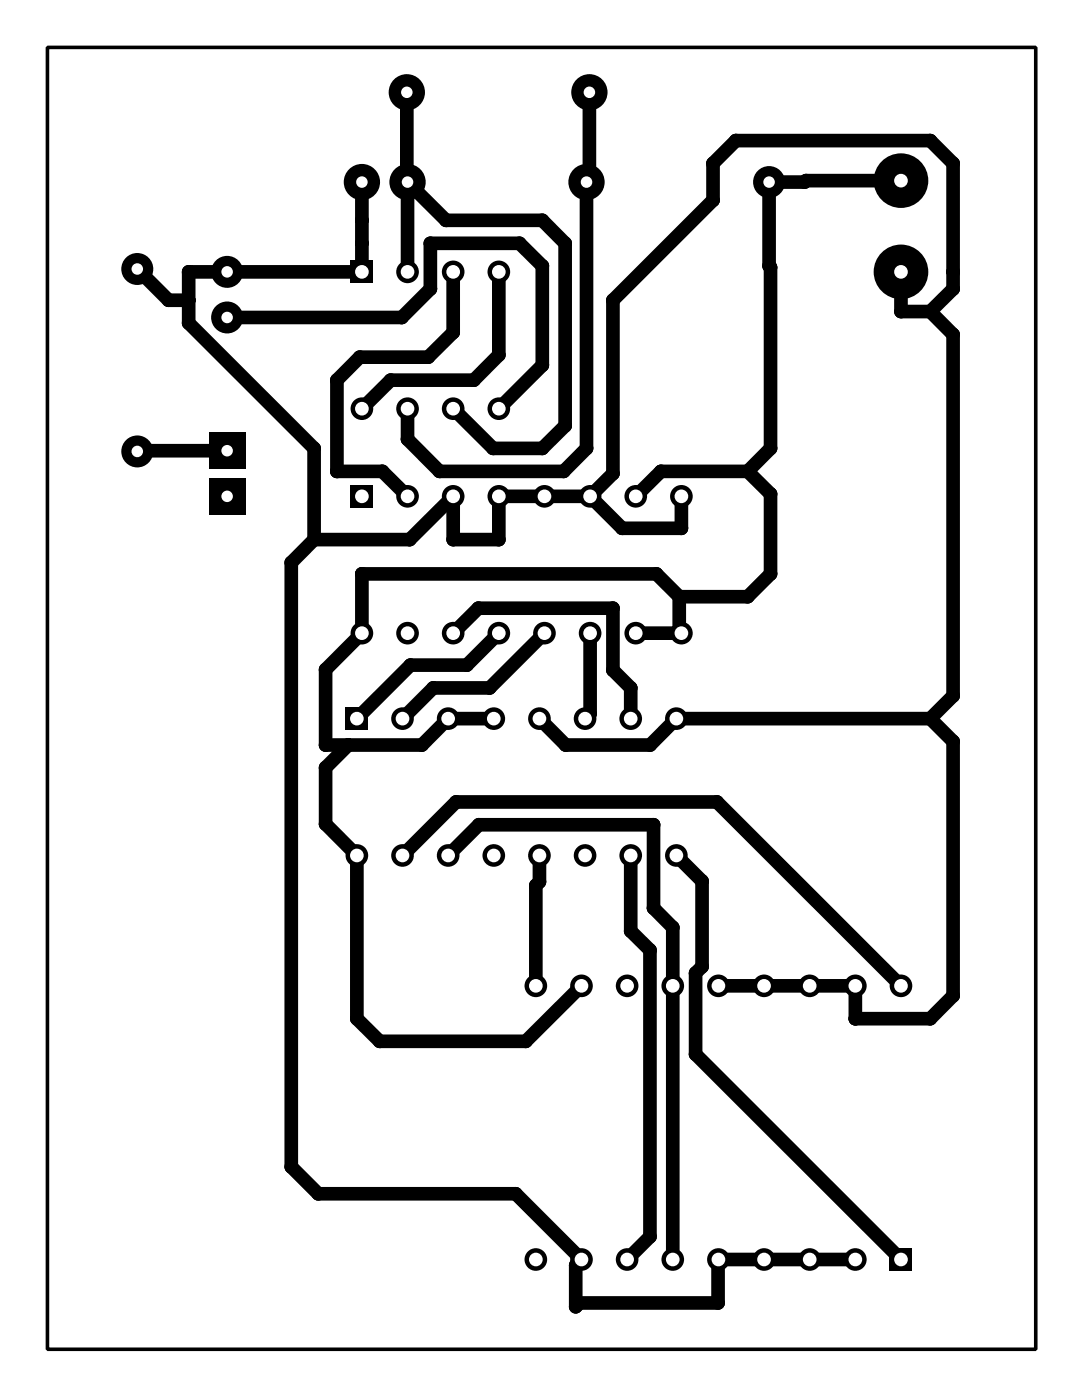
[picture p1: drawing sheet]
<svg xmlns="http://www.w3.org/2000/svg" width="60mm" height="78mm" viewBox="0 0 60 78" stroke-linecap="round" stroke-linejoin="round" font-family="sans-serif">
<g fill="none" stroke="#000" stroke-width=".76">
<path d="M7.6 15l1.8 1.7h1.1M12.6 17.7h9.8l1.5-1.6v-2.6h5l1.3 1.3v5.5l-2.4 2.5M20.1 10.1v5h-9.6v2.9l7 7v5M22.6 5.1l.1 5M22.7 10.1v5M22.7 10.1l2.1 2.2h5.4l1.2 1.2v10.2l-1.2 1.3h-2.8l-2.2-2.2M25.2 15.1v3.4l-1.4 1.4h-3.8l-1.3 1.3v5h2.6l1.4 1.4M27.8 15.1v4.7l-1.4 1.4h-4.7l-1.6 1.6M32.8 5.1v4.9l-.2 .1v14.9l-1.2 1.2h-6.9l-1.8-1.7v-1.7M50.1 15.1v2.2h1.7M50.1 10.1h-7.3l.1 14.9-1.3 1.2M51.8 17.3l1.2-1.2v-7l-1.2-1.3h-10.9l-1.2 1.3v2l-5.6 5.6v9.7l-1.3 1.2"/>
<path d="M51.8 17.3l1.2 1.3v20.1l-1.2 1.3M12.6 25.1h-5M17.5 30l-1.3 1.3v33.7l1.5 1.5h11l3.7 3.6-.4 .4v2.3l.2-.2h7.8v-2.5h7.6M25.2 35.3l1.4-1.4h7.5v3.4l1 1v1.7M27.8 35.3l-1.8 1.7h-3.2l-2.9 3M30.3 35.3l-3.1 3h-3.1l-1.7 1.7M32.8 35.3v4.4l-.2 .3M32.8 27.6h-5v2.4h-2.6v-2.4l-2.4 2.4h-5.3M32.8 27.6l1.8 1.8h3.3v-1.8M37.8 33.2l-1.3-1.2h-16.4v3.3l-2 2v4.2h5.4l1.4-1.5h2.6M37.8 33.2v1.9l.1 .2h-2.5M41.6 26.2h-4.8l-1.4 1.4"/>
<path d="M41.6 26.2l1.3 1.3v4.5l-1.3 1.2h-3.8M19.4 41.5l-1.3 1.2v3.2l1.8 1.7v9.1l1.2 1.3h8.2l3.1-3.1M22.4 47.6l3-2.9h14.5l10.2 10.2M24.9 47.6l1.7-1.7h9.8v4.7l1 1v18.5M30 47.6v1.5l-.2 .2v5.6M30 40l1.5 1.5h4.7l1.4-1.5h14.2M35.1 47.6v4.2l1.1 1.1v16l-1.3 1.2M37.6 47.6l1.5 1.5v4.7l-.4 .4v4.5l11.4 11.4M51.8 40l1.2 1.3v14.1l-1.2 1.3h-4.2v-1.8h-7.6"/>
</g>
<g fill="#000">
<circle cx="9.4" cy="16.7" r=".38"/>
<circle cx="10.5" cy="18" r=".38"/>
<circle cx="10.5" cy="16.7" r=".38"/>
<circle cx="10.5" cy="15.1" r=".38"/>
<circle cx="20" cy="19.9" r=".38"/>
<circle cx="20.1" cy="12.3" r=".38"/>
<circle cx="20.1" cy="13.5" r=".38"/>
<circle cx="22.4" cy="17.7" r=".38"/>
<circle cx="22.6" cy="10.1" r=".38"/>
<circle cx="23.8" cy="19.9" r=".38"/>
<circle cx="23.9" cy="13.5" r=".38"/>
<circle cx="23.9" cy="16.1" r=".38"/>
<circle cx="24.8" cy="12.3" r=".38"/>
<circle cx="25.2" cy="18.5" r=".38"/>
<circle cx="27.8" cy="19.8" r=".38"/>
<circle cx="28.9" cy="13.5" r=".38"/>
<circle cx="30.2" cy="12.3" r=".38"/>
<circle cx="30.2" cy="14.8" r=".38"/>
<circle cx="31.4" cy="13.5" r=".38"/>
<circle cx="32.8" cy="10" r=".38"/>
<circle cx="34.1" cy="16.7" r=".38"/>
<circle cx="39.7" cy="11.1" r=".38"/>
<circle cx="39.7" cy="9.1" r=".38"/>
<circle cx="40.9" cy="7.8" r=".38"/>
<circle cx="42.8" cy="14.8" r=".38"/>
<circle cx="42.9" cy="14.9" r=".38"/>
<circle cx="44.8" cy="10.1" r=".38"/>
<circle cx="44.9" cy="10.1" r=".38"/>
<circle cx="50.1" cy="17.3" r=".38"/>
<circle cx="51.8" cy="17.3" r=".38"/>
<circle cx="51.8" cy="7.8" r=".38"/>
<circle cx="53" cy="15.1" r=".38"/>
<circle cx="53" cy="9.1" r=".38"/>
<circle cx="53" cy="16.1" r=".38"/>
<circle cx="53" cy="18.6" r=".38"/>
<circle cx="7.7" cy="25.1" r=".38"/>
<circle cx="12.6" cy="25.1" r=".38"/>
<circle cx="16.2" cy="31.3" r=".38"/>
<circle cx="17.5" cy="30" r=".38"/>
<circle cx="17.5" cy="25" r=".38"/>
<circle cx="18.1" cy="37.3" r=".38"/>
<circle cx="18.7" cy="26.2" r=".38"/>
<circle cx="18.7" cy="21.2" r=".38"/>
<circle cx="20.1" cy="32" r=".38"/>
<circle cx="21.3" cy="26.2" r=".38"/>
<circle cx="21.7" cy="21.2" r=".38"/>
<circle cx="22.7" cy="24.5" r=".38"/>
<circle cx="22.8" cy="30" r=".38"/>
<circle cx="22.8" cy="37" r=".38"/>
<circle cx="24.1" cy="38.3" r=".38"/>
<circle cx="24.5" cy="26.2" r=".38"/>
<circle cx="25.2" cy="30" r=".38"/>
<circle cx="26" cy="37" r=".38"/>
<circle cx="26.4" cy="21.2" r=".38"/>
<circle cx="26.6" cy="33.9" r=".38"/>
<circle cx="27.2" cy="38.3" r=".38"/>
<circle cx="27.4" cy="25" r=".38"/>
<circle cx="27.8" cy="30" r=".38"/>
<circle cx="30.2" cy="25" r=".38"/>
<circle cx="30.2" cy="20.3" r=".38"/>
<circle cx="31.4" cy="26.2" r=".38"/>
<circle cx="31.4" cy="23.7" r=".38"/>
<circle cx="32.6" cy="25" r=".38"/>
<circle cx="32.8" cy="39.7" r=".38"/>
<circle cx="34.1" cy="33.9" r=".38"/>
<circle cx="34.1" cy="26.4" r=".38"/>
<circle cx="34.1" cy="37.3" r=".38"/>
<circle cx="34.6" cy="29.4" r=".38"/>
<circle cx="35.1" cy="38.3" r=".38"/>
<circle cx="36.5" cy="32" r=".38"/>
<circle cx="36.8" cy="26.2" r=".38"/>
<circle cx="37.8" cy="35.1" r=".38"/>
<circle cx="37.8" cy="33.2" r=".38"/>
<circle cx="37.9" cy="29.4" r=".38"/>
<circle cx="41.6" cy="33.2" r=".38"/>
<circle cx="41.6" cy="26.2" r=".38"/>
<circle cx="42.9" cy="27.5" r=".38"/>
<circle cx="42.9" cy="25" r=".38"/>
<circle cx="42.9" cy="32" r=".38"/>
<circle cx="53" cy="38.7" r=".38"/>
<circle cx="18.1" cy="45.9" r=".38"/>
<circle cx="18.1" cy="42.7" r=".38"/>
<circle cx="18.1" cy="41.5" r=".38"/>
<circle cx="19.4" cy="41.5" r=".38"/>
<circle cx="19.9" cy="56.7" r=".38"/>
<circle cx="21.1" cy="58" r=".38"/>
<circle cx="23.5" cy="41.5" r=".38"/>
<circle cx="25.4" cy="44.7" r=".38"/>
<circle cx="26.6" cy="45.9" r=".38"/>
<circle cx="29.3" cy="58" r=".38"/>
<circle cx="29.8" cy="49.3" r=".38"/>
<circle cx="30" cy="49.1" r=".38"/>
<circle cx="31.5" cy="41.5" r=".38"/>
<circle cx="35.1" cy="51.8" r=".38"/>
<circle cx="36.2" cy="52.9" r=".38"/>
<circle cx="36.2" cy="41.5" r=".38"/>
<circle cx="36.4" cy="50.6" r=".38"/>
<circle cx="36.4" cy="45.9" r=".38"/>
<circle cx="37.4" cy="51.6" r=".38"/>
<circle cx="38.7" cy="58.7" r=".38"/>
<circle cx="38.7" cy="54.2" r=".38"/>
<circle cx="39.1" cy="49.1" r=".38"/>
<circle cx="39.1" cy="53.8" r=".38"/>
<circle cx="39.9" cy="44.7" r=".38"/>
<circle cx="47.6" cy="56.7" r=".38"/>
<circle cx="51.8" cy="56.7" r=".38"/>
<circle cx="51.8" cy="40" r=".38"/>
<circle cx="53" cy="55.4" r=".38"/>
<circle cx="53" cy="41.3" r=".38"/>
<circle cx="16.2" cy="65" r=".38"/>
<circle cx="17.7" cy="66.5" r=".38"/>
<circle cx="28.7" cy="66.5" r=".38"/>
<circle cx="32" cy="70.5" r=".38"/>
<circle cx="32" cy="72.8" r=".38"/>
<circle cx="32.2" cy="72.6" r=".38"/>
<circle cx="36.2" cy="68.9" r=".38"/>
<circle cx="40" cy="72.6" r=".38"/>
<circle cx="40" cy="70.2" r=".38"/>
</g>
<g fill="#000">
<path d="M49.5 69.5h1.3v1.3h-1.3z"/>
<circle cx="12.6" cy="25.1" r=".38"/>
</g>
<circle cx="50.1" cy="70.1" r=".38" fill="#fff"/>
<circle cx="47.6" cy="70.1" r=".63" fill="#000"/>
<circle cx="47.6" cy="70.1" r=".38" fill="#fff"/>
<circle cx="45.1" cy="70.1" r=".63" fill="#000"/>
<circle cx="45.1" cy="70.1" r=".38" fill="#fff"/>
<circle cx="42.5" cy="70.1" r=".63" fill="#000"/>
<circle cx="42.5" cy="70.1" r=".38" fill="#fff"/>
<circle cx="40" cy="70.1" r=".63" fill="#000"/>
<circle cx="40" cy="70.1" r=".38" fill="#fff"/>
<circle cx="37.4" cy="70.1" r=".63" fill="#000"/>
<circle cx="37.4" cy="70.1" r=".38" fill="#fff"/>
<circle cx="34.9" cy="70.1" r=".63" fill="#000"/>
<circle cx="34.9" cy="70.1" r=".38" fill="#fff"/>
<circle cx="32.4" cy="70.1" r=".63" fill="#000"/>
<circle cx="32.4" cy="70.1" r=".38" fill="#fff"/>
<circle cx="29.8" cy="70.1" r=".63" fill="#000"/>
<circle cx="29.8" cy="70.1" r=".38" fill="#fff"/>
<circle cx="29.8" cy="54.9" r=".63" fill="#000"/>
<circle cx="29.8" cy="54.9" r=".38" fill="#fff"/>
<circle cx="32.4" cy="54.9" r=".63" fill="#000"/>
<circle cx="32.4" cy="54.9" r=".38" fill="#fff"/>
<circle cx="34.9" cy="54.9" r=".63" fill="#000"/>
<circle cx="34.9" cy="54.9" r=".38" fill="#fff"/>
<circle cx="37.4" cy="54.9" r=".63" fill="#000"/>
<circle cx="37.4" cy="54.9" r=".38" fill="#fff"/>
<circle cx="40" cy="54.9" r=".63" fill="#000"/>
<circle cx="40" cy="54.9" r=".38" fill="#fff"/>
<circle cx="42.5" cy="54.9" r=".63" fill="#000"/>
<circle cx="42.5" cy="54.9" r=".38" fill="#fff"/>
<circle cx="45.1" cy="54.9" r=".63" fill="#000"/>
<circle cx="45.1" cy="54.9" r=".38" fill="#fff"/>
<circle cx="47.6" cy="54.9" r=".63" fill="#000"/>
<circle cx="47.6" cy="54.9" r=".38" fill="#fff"/>
<circle cx="50.1" cy="54.9" r=".63" fill="#000"/>
<circle cx="50.1" cy="54.9" r=".38" fill="#fff"/>
<path d="M19.2 39.4h1.3v1.2h-1.3z" fill="#000"/>
<circle cx="19.9" cy="40" r=".38" fill="#fff"/>
<circle cx="22.4" cy="40" r=".63" fill="#000"/>
<circle cx="22.4" cy="40" r=".38" fill="#fff"/>
<circle cx="24.9" cy="40" r=".63" fill="#000"/>
<circle cx="24.9" cy="40" r=".38" fill="#fff"/>
<circle cx="27.5" cy="40" r=".63" fill="#000"/>
<circle cx="27.5" cy="40" r=".38" fill="#fff"/>
<circle cx="30" cy="40" r=".63" fill="#000"/>
<circle cx="30" cy="40" r=".38" fill="#fff"/>
<circle cx="32.6" cy="40" r=".63" fill="#000"/>
<circle cx="32.6" cy="40" r=".38" fill="#fff"/>
<circle cx="35.1" cy="40" r=".63" fill="#000"/>
<circle cx="35.1" cy="40" r=".38" fill="#fff"/>
<circle cx="37.6" cy="40" r=".63" fill="#000"/>
<circle cx="37.6" cy="40" r=".38" fill="#fff"/>
<circle cx="37.6" cy="47.6" r=".63" fill="#000"/>
<circle cx="37.6" cy="47.6" r=".38" fill="#fff"/>
<circle cx="35.1" cy="47.6" r=".63" fill="#000"/>
<circle cx="35.1" cy="47.6" r=".38" fill="#fff"/>
<circle cx="32.6" cy="47.6" r=".63" fill="#000"/>
<circle cx="32.6" cy="47.6" r=".38" fill="#fff"/>
<circle cx="30" cy="47.6" r=".63" fill="#000"/>
<circle cx="30" cy="47.6" r=".38" fill="#fff"/>
<circle cx="27.5" cy="47.6" r=".63" fill="#000"/>
<circle cx="27.5" cy="47.6" r=".38" fill="#fff"/>
<circle cx="24.9" cy="47.6" r=".63" fill="#000"/>
<circle cx="24.9" cy="47.6" r=".38" fill="#fff"/>
<circle cx="22.4" cy="47.6" r=".63" fill="#000"/>
<circle cx="22.4" cy="47.6" r=".38" fill="#fff"/>
<circle cx="19.9" cy="47.6" r=".63" fill="#000"/>
<circle cx="19.9" cy="47.6" r=".38" fill="#fff"/>
<path d="M19.5 27h1.3v1.3h-1.3z" fill="#000"/>
<circle cx="20.1" cy="27.6" r=".38" fill="#fff"/>
<circle cx="22.7" cy="27.6" r=".63" fill="#000"/>
<circle cx="22.7" cy="27.6" r=".38" fill="#fff"/>
<circle cx="25.2" cy="27.6" r=".63" fill="#000"/>
<circle cx="25.2" cy="27.6" r=".38" fill="#fff"/>
<circle cx="27.8" cy="27.6" r=".63" fill="#000"/>
<circle cx="27.8" cy="27.6" r=".38" fill="#fff"/>
<circle cx="30.3" cy="27.6" r=".63" fill="#000"/>
<circle cx="30.3" cy="27.6" r=".38" fill="#fff"/>
<circle cx="32.8" cy="27.6" r=".63" fill="#000"/>
<circle cx="32.8" cy="27.6" r=".38" fill="#fff"/>
<circle cx="35.4" cy="27.6" r=".63" fill="#000"/>
<circle cx="35.4" cy="27.6" r=".38" fill="#fff"/>
<circle cx="37.9" cy="27.6" r=".63" fill="#000"/>
<circle cx="37.9" cy="27.6" r=".38" fill="#fff"/>
<circle cx="37.9" cy="35.3" r=".63" fill="#000"/>
<circle cx="37.9" cy="35.3" r=".38" fill="#fff"/>
<circle cx="35.4" cy="35.3" r=".63" fill="#000"/>
<circle cx="35.4" cy="35.3" r=".38" fill="#fff"/>
<circle cx="32.8" cy="35.3" r=".63" fill="#000"/>
<circle cx="32.8" cy="35.3" r=".38" fill="#fff"/>
<circle cx="30.3" cy="35.3" r=".63" fill="#000"/>
<circle cx="30.3" cy="35.3" r=".38" fill="#fff"/>
<circle cx="27.8" cy="35.3" r=".63" fill="#000"/>
<circle cx="27.8" cy="35.3" r=".38" fill="#fff"/>
<circle cx="25.2" cy="35.3" r=".63" fill="#000"/>
<circle cx="25.2" cy="35.3" r=".38" fill="#fff"/>
<circle cx="22.7" cy="35.3" r=".63" fill="#000"/>
<circle cx="22.7" cy="35.3" r=".38" fill="#fff"/>
<circle cx="20.1" cy="35.3" r=".63" fill="#000"/>
<circle cx="20.1" cy="35.3" r=".38" fill="#fff"/>
<path d="M19.5 14.5h1.3v1.3h-1.3z" fill="#000"/>
<circle cx="20.1" cy="15.1" r=".38" fill="#fff"/>
<circle cx="22.7" cy="15.1" r=".63" fill="#000"/>
<circle cx="22.7" cy="15.1" r=".38" fill="#fff"/>
<circle cx="25.2" cy="15.1" r=".63" fill="#000"/>
<circle cx="25.2" cy="15.1" r=".38" fill="#fff"/>
<circle cx="27.8" cy="15.1" r=".63" fill="#000"/>
<circle cx="27.8" cy="15.1" r=".38" fill="#fff"/>
<circle cx="27.8" cy="22.8" r=".63" fill="#000"/>
<circle cx="27.8" cy="22.8" r=".38" fill="#fff"/>
<circle cx="25.2" cy="22.8" r=".63" fill="#000"/>
<circle cx="25.2" cy="22.8" r=".38" fill="#fff"/>
<circle cx="22.7" cy="22.8" r=".63" fill="#000"/>
<circle cx="22.7" cy="22.8" r=".38" fill="#fff"/>
<circle cx="20.1" cy="22.8" r=".63" fill="#000"/>
<circle cx="20.1" cy="22.8" r=".38" fill="#fff"/>
<circle cx="12.6" cy="15.1" r=".89" fill="#000"/>
<circle cx="12.6" cy="15.1" r=".32" fill="#fff"/>
<circle cx="12.6" cy="17.7" r=".89" fill="#000"/>
<circle cx="12.6" cy="17.7" r=".32" fill="#fff"/>
<circle cx="20.1" cy="10.1" r="1.01" fill="#000"/>
<circle cx="20.1" cy="10.1" r=".32" fill="#fff"/>
<circle cx="22.7" cy="10.1" r="1.01" fill="#000"/>
<circle cx="22.7" cy="10.1" r=".32" fill="#fff"/>
<path d="M11.6 26.6h2v2h-2z" fill="#000"/>
<circle cx="12.6" cy="27.6" r=".32" fill="#fff"/>
<path d="M11.6 24.1h2v2h-2z" fill="#000"/>
<circle cx="12.6" cy="25.1" r=".32" fill="#fff"/>
<circle cx="22.6" cy="5.1" r="1.01" fill="#000"/>
<circle cx="22.6" cy="5.1" r=".32" fill="#fff"/>
<circle cx="32.8" cy="5.1" r="1.01" fill="#000"/>
<circle cx="32.8" cy="5.1" r=".32" fill="#fff"/>
<circle cx="32.6" cy="10.1" r="1.01" fill="#000"/>
<circle cx="32.6" cy="10.1" r=".32" fill="#fff"/>
<circle cx="42.8" cy="10.1" r=".89" fill="#000"/>
<circle cx="42.8" cy="10.1" r=".32" fill="#fff"/>
<circle cx="7.6" cy="25.1" r=".89" fill="#000"/>
<circle cx="7.6" cy="25.1" r=".32" fill="#fff"/>
<circle cx="7.6" cy="15" r=".89" fill="#000"/>
<circle cx="7.6" cy="15" r=".32" fill="#fff"/>
<circle cx="50.1" cy="15.1" r="1.52" fill="#000"/>
<circle cx="50.1" cy="15.1" r=".38" fill="#fff"/>
<circle cx="50.1" cy="10.1" r="1.52" fill="#000"/>
<circle cx="50.1" cy="10.1" r=".38" fill="#fff"/>
<path d="M2.6 2.6h55v72.5h-55z" fill="none" stroke="#000" stroke-width=".2"/>
</svg>
